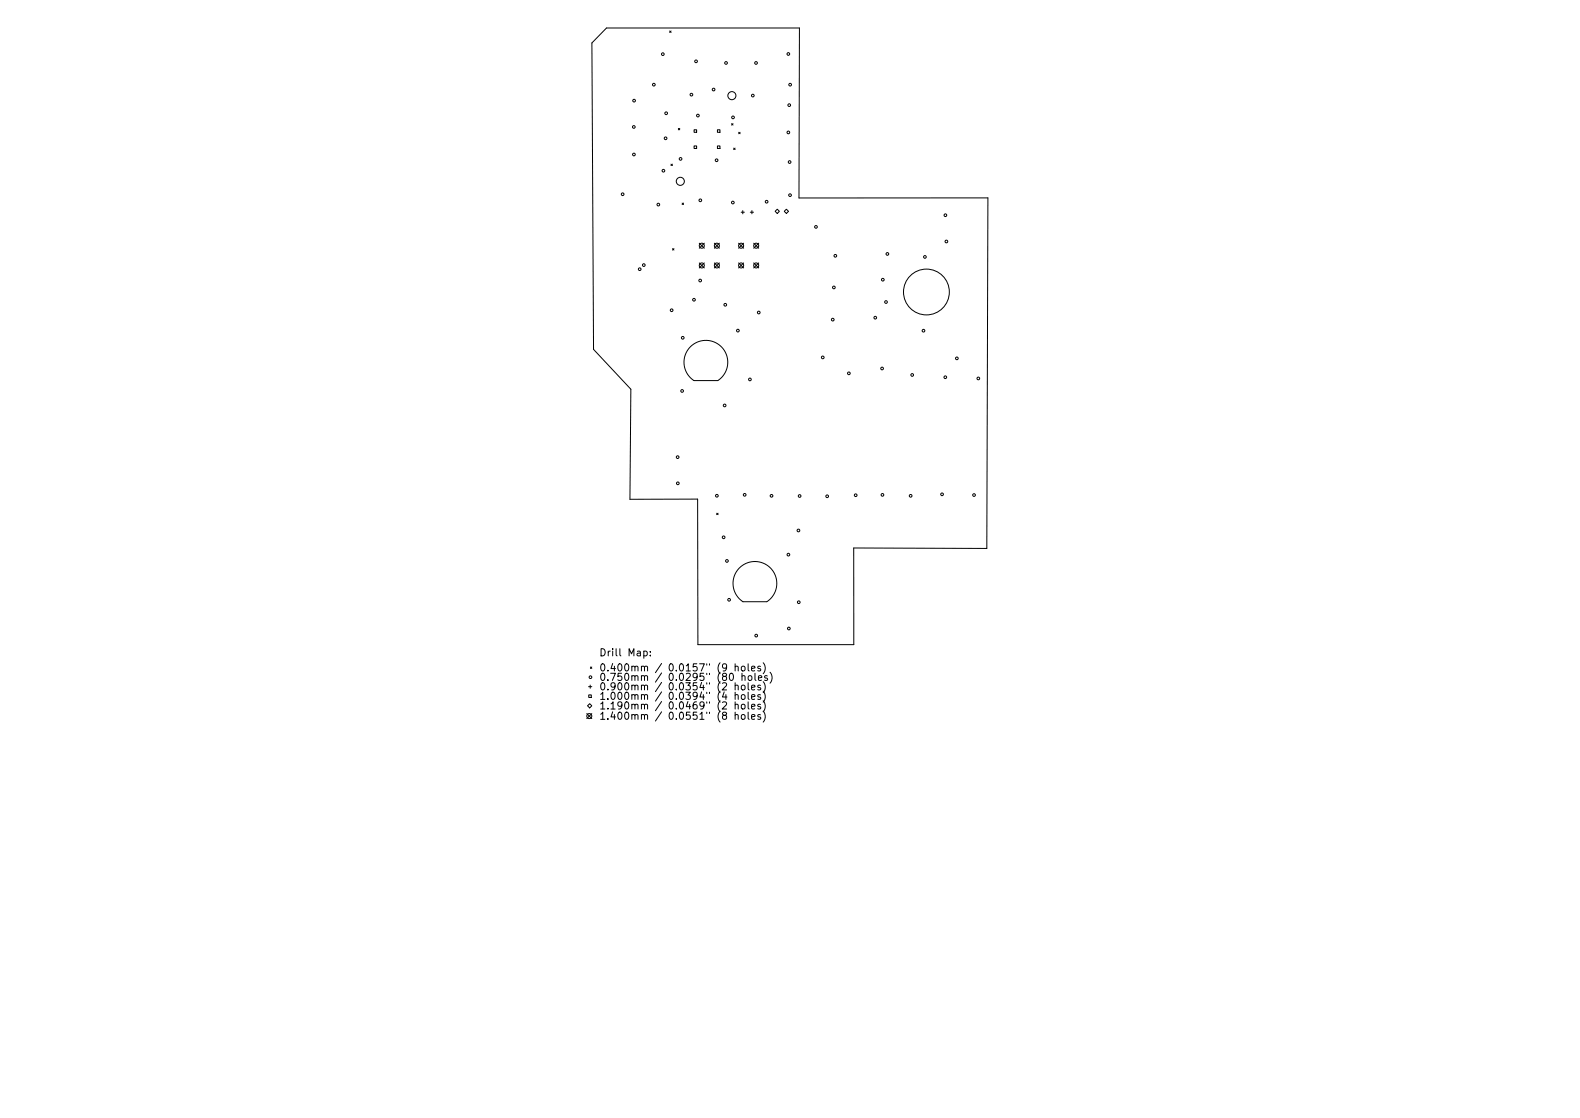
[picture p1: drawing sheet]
<svg xmlns="http://www.w3.org/2000/svg" width="297mm" height="210mm" viewBox="0 0 297 210" stroke-linecap="round" stroke-linejoin="round" font-family="sans-serif">
<defs><g id="words">
<g font-size="1.9">
<text x="112.6" y="123.4">Drill Map:</text>
<text x="112.6" y="126.2">0.400mm / 0.0157&quot; (9 holes)</text>
<text x="112.6" y="128">0.750mm / 0.0295&quot; (80 holes)</text>
<text x="112.6" y="129.8">0.900mm / 0.0354&quot; (2 holes)</text>
<text x="112.6" y="131.6">1.000mm / 0.0394&quot; (4 holes)</text>
<text x="112.6" y="133.4">1.190mm / 0.0469&quot; (2 holes)</text>
<text x="112.6" y="135.3">1.400mm / 0.0551&quot; (8 holes)</text>
</g>
</g></defs>
<g fill="none" stroke="#000" stroke-width=".19">
<path d="M114 5.3h36.3l-.1 31.9h35.5l-.2 65.9h-25v18.1h-29.3v-27.3h-12.8l.2-20.7-7-7.5-.3-57.6zM125.9 5.8l.3 .3M126.2 5.8l-.3 .3M126.1 30.9l.3 .2M126.4 30.9l-.3 .2M127.5 24.1l.3 .3M127.8 24.1l-.3 .3M128.2 38.2l.3 .3M128.5 38.2l-.3 .3M130.5 24.4h.5v.5h-.5zM130.5 27.4h.5v.5h-.5zM134.9 24.4h.5v.5h-.5z"/>
<path d="M134.9 27.4h.5v.5h-.5zM137.5 23.3l.3 .2M137.8 23.3l-.3 .2M137.9 27.9l.3 .2M138.2 27.9l-.3 .2M138.9 24.9l.2 .3M139.1 24.9l-.2 .3M139.3 39.9h.6M139.6 39.6v.6M141.1 39.9h.6M141.4 39.6v.6M145.7 39.7l.4-.4 .4 .4-.4 .4z"/>
<path d="M147.4 39.7l.4-.4 .4 .4-.4 .4zM126.4 46.8l.3 .2M126.7 46.8l-.3 .2M131.5 45.7l.9 1M131.5 49.4l.9 1M132.4 45.7l-.9 1M132.4 49.4l-.9 1M134.3 45.7l.9 1M134.3 49.4l.9 1M135.2 45.7l-.9 1M135.2 49.4l-.9 1M138.9 45.7l.9 1"/>
<path d="M138.9 49.4l.9 1M139.8 45.7l-.9 1M139.8 49.4l-.9 1M141.7 45.7l.9 1M141.7 49.4l.9 1M142.6 45.7l-.9 1M142.6 49.4l-.9 1M129.9 65.1a4.1 4.1 0 0 1 6 .5 4.1 4.1 0 0 1-.9 6h-4.5a4.1 4.1 0 0 1-.6-6.5zM134.7 96.5l.3 .3M135 96.5l-.3 .3M139.1 106.7a4.1 4.1 0 0 1 6.1 .5 4.1 4.1 0 0 1-1 6h-4.5a4.1 4.1 0 0 1-.6-6.5zM110.3 134.2l1 .9"/>
<path d="M110.7 129.1h.6M110.7 130.7h.5v.5h-.5zM110.9 132.3l.4 .4-.4 .4-.4-.4zM111 128.8v.6M111 125.4l.3 .3M111.3 125.4l-.3 .3M111.3 134.2l-1 .9M121 122.5l.4-.1 .3 .3-.1 .6h-.6M122.3 123.2v.1M122.3 122.5v.1M137.2 126.7l.2-.1a.72 .72 0 0 1 .5 .7 .72 .72 0 0 1-.5 .7l-.2-.2-.1-.3zM138.2 125.4l.2-.1h.3l.1 .9"/>
<path d="M138.2 129l.2-.2 .3 .1 .1 .9M138.2 130.8l.2-.2 .3 .1 .1 .8M138.2 132.6l.2-.2 .3 .1 .1 .8M138.2 134.5l.2-.1h.3l.1 .9M138.2 124.8v1.4M138.2 128.4v1.4M138.2 130.2v1.3M138.2 132v1.3M138.2 133.9v1.4M139.5 125.3h.3l.3 .2v.4l-.3 .3-.3-.1-.1-.2zM139.5 127.2l.2-.1h.3l.1 .9M139.5 128.9l.3-.1 .3 .3v.4l-.3 .3-.3-.1-.1-.2z"/>
<path d="M139.5 130.7l.3-.1 .3 .3v.4l-.3 .2h-.3l-.1-.2zM139.5 132.5l.3-.1 .3 .3v.4l-.3 .2h-.3l-.1-.2zM139.5 134.4h.3l.3 .2v.4l-.3 .3-.3-.1-.1-.2zM139.5 126.6v1.4M140.7 124.8v1.2l.1 .2M140.7 128.4v1.2l.1 .2M140.7 130.2v1.1l.1 .2M140.7 132v1.2l.1 .1M140.7 133.9v1.2l.1 .2M140.7 127.2l.2-.1 .4 .1 .1 .5-.2 .2-.3 .1-.2-.2zM141.3 125.7l.6-.1v-.3h-.4l-.2 .2 .1 .6h.5M141.3 129.3l.6-.1v-.3l-.4-.1-.2 .2 .1 .7h.5"/>
<path d="M141.3 131.1l.6-.1v-.3l-.4-.1-.2 .2 .1 .7h.5M141.3 132.9l.6-.1v-.3l-.4-.1-.2 .2 .1 .7h.5M141.3 134.8l.6-.1v-.3h-.4l-.2 .2 .1 .6h.5M141.9 126.6v1.2l.2 .2M142.6 127.5l.6-.1v-.3h-.4l-.2 .2v.6h.6M143 125.3h-.4l-.1 .2v.2l.5 .1v.3h-.5M143 128.9l-.4-.1-.1 .2v.2l.5 .2v.3h-.5M143 130.7l-.4-.1-.1 .2v.2l.5 .1v.4h-.5M143 132.5l-.4-.1-.1 .2v.2l.5 .2v.3h-.5M143 134.4h-.4l-.1 .2v.2l.5 .1v.3h-.5M143.5 124.6a1.55 1.55 0 0 1 0 2.1M143.5 128.2a1.55 1.55 0 0 1 0 2.1"/>
<path d="M143.5 130a1.55 1.55 0 0 1 0 2M143.5 131.8a1.55 1.55 0 0 1 0 2.1M143.5 133.7a1.55 1.55 0 0 1 0 2.1M144.3 127.1h-.4l-.2 .2 .1 .2 .5 .1v.3h-.6M144.8 126.4a1.55 1.55 0 0 1 0 2.1"/>
<circle cx="119.2" cy="18.9" r=".25"/>
<circle cx="122.9" cy="15.9" r=".25"/>
<circle cx="124.6" cy="10.2" r=".25"/>
<circle cx="130" cy="17.8" r=".25"/>
<circle cx="130.9" cy="11.5" r=".25"/>
<circle cx="134.2" cy="16.8" r=".25"/>
<circle cx="136.5" cy="11.8" r=".25"/>
<circle cx="137.6" cy="18" r=".76"/>
<circle cx="141.5" cy="18" r=".25"/>
<circle cx="142.1" cy="11.8" r=".25"/>
<circle cx="148.2" cy="10.2" r=".25"/>
<circle cx="148.4" cy="19.8" r=".25"/>
<circle cx="148.5" cy="15.9" r=".25"/>
<circle cx="117.1" cy="36.5" r=".25"/>
<circle cx="119.2" cy="23.9" r=".25"/>
<circle cx="119.2" cy="29.1" r=".25"/>
<circle cx="123.8" cy="38.5" r=".25"/>
<circle cx="124.7" cy="32.1" r=".25"/>
<circle cx="125.1" cy="26" r=".25"/>
<circle cx="125.2" cy="21.3" r=".25"/>
<circle cx="127.9" cy="34.1" r=".76"/>
<circle cx="127.9" cy="29.9" r=".25"/>
<circle cx="131.2" cy="21.7" r=".25"/>
<circle cx="131.7" cy="37.7" r=".25"/>
<circle cx="134.7" cy="30.1" r=".25"/>
<circle cx="137.8" cy="38.1" r=".25"/>
<circle cx="137.8" cy="22.1" r=".25"/>
<circle cx="144.1" cy="37.9" r=".25"/>
<circle cx="148.2" cy="24.9" r=".25"/>
<circle cx="148.4" cy="30.5" r=".25"/>
<circle cx="148.5" cy="36.7" r=".25"/>
<circle cx="120.3" cy="50.6" r=".25"/>
<circle cx="121" cy="49.9" r=".25"/>
<circle cx="126.3" cy="58.3" r=".25"/>
<circle cx="130.5" cy="56.4" r=".25"/>
<circle cx="131.6" cy="52.8" r=".25"/>
<circle cx="131.9" cy="46.2" r=".47"/>
<circle cx="131.9" cy="49.9" r=".47"/>
<circle cx="134.8" cy="46.2" r=".47"/>
<circle cx="134.8" cy="49.9" r=".47"/>
<circle cx="136.4" cy="57.3" r=".25"/>
<circle cx="139.3" cy="46.2" r=".47"/>
<circle cx="139.3" cy="49.9" r=".47"/>
<circle cx="142.2" cy="46.2" r=".47"/>
<circle cx="142.2" cy="49.9" r=".47"/>
<circle cx="142.6" cy="58.8" r=".25"/>
<circle cx="153.4" cy="42.7" r=".25"/>
<circle cx="156.8" cy="54.1" r=".25"/>
<circle cx="157" cy="48.1" r=".25"/>
<circle cx="164.5" cy="59.7" r=".25"/>
<circle cx="166" cy="52.6" r=".25"/>
<circle cx="166.6" cy="56.8" r=".25"/>
<circle cx="166.8" cy="47.8" r=".25"/>
<circle cx="173.9" cy="48.3" r=".25"/>
<circle cx="174.2" cy="54.9" r="4.3"/>
<circle cx="177.7" cy="40.5" r=".25"/>
<circle cx="177.9" cy="45.4" r=".25"/>
<circle cx="128.2" cy="73.5" r=".25"/>
<circle cx="128.4" cy="63.5" r=".25"/>
<circle cx="136.2" cy="76.3" r=".25"/>
<circle cx="138.7" cy="62.2" r=".25"/>
<circle cx="141" cy="71.4" r=".25"/>
<circle cx="154.7" cy="67.2" r=".25"/>
<circle cx="156.6" cy="60.1" r=".25"/>
<circle cx="159.6" cy="70.2" r=".25"/>
<circle cx="165.8" cy="69.3" r=".25"/>
<circle cx="171.5" cy="70.5" r=".25"/>
<circle cx="173.6" cy="62.2" r=".25"/>
<circle cx="177.7" cy="70.9" r=".25"/>
<circle cx="179.9" cy="67.4" r=".25"/>
<circle cx="183.9" cy="71.2" r=".25"/>
<circle cx="127.4" cy="86" r=".25"/>
<circle cx="127.4" cy="90.9" r=".25"/>
<circle cx="134.8" cy="93.2" r=".25"/>
<circle cx="140" cy="93.1" r=".25"/>
<circle cx="145" cy="93.2" r=".25"/>
<circle cx="150.1" cy="99.8" r=".25"/>
<circle cx="150.3" cy="93.3" r=".25"/>
<circle cx="155.5" cy="93.3" r=".25"/>
<circle cx="160.9" cy="93.1" r=".25"/>
<circle cx="165.9" cy="93.1" r=".25"/>
<circle cx="171.2" cy="93.2" r=".25"/>
<circle cx="177.1" cy="93" r=".25"/>
<circle cx="183.1" cy="93.1" r=".25"/>
<circle cx="136" cy="101" r=".25"/>
<circle cx="136.7" cy="105.5" r=".25"/>
<circle cx="137.1" cy="112.8" r=".25"/>
<circle cx="142.2" cy="119.5" r=".25"/>
<circle cx="148.2" cy="104.3" r=".25"/>
<circle cx="148.3" cy="118.2" r=".25"/>
<circle cx="150.2" cy="113.3" r=".25"/>
<circle cx="110.8" cy="134.7" r=".47"/>
<circle cx="111" cy="127.4" r=".25"/>
</g>
<use href="#words"/>
</svg>
